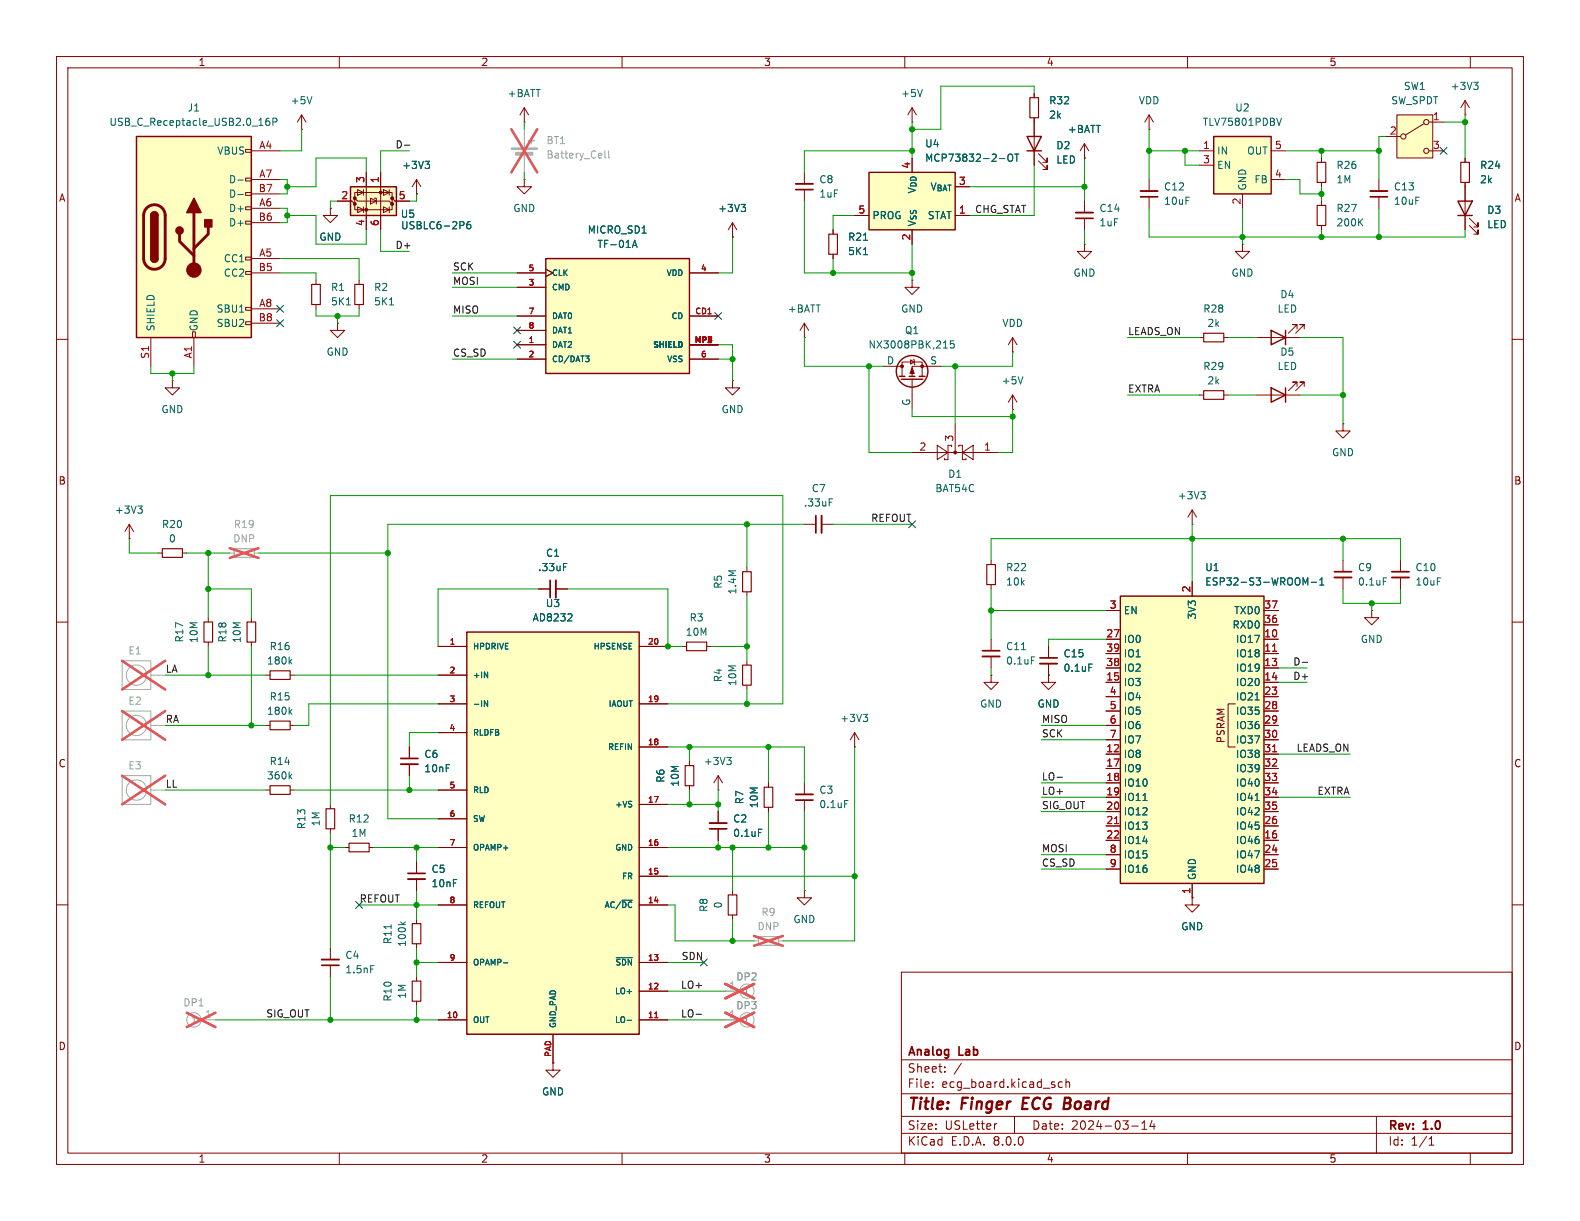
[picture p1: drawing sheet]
<svg xmlns="http://www.w3.org/2000/svg" width="279mm" height="216mm" viewBox="0 0 279 216" stroke-linecap="round" stroke-linejoin="round" font-family="sans-serif">
<defs><g id="words">
<g font-size="2.8" fill="#840000">
<text x="160.4" y="196.8">Title:</text>
<text x="170.1" y="196.8">Finger</text>
<text x="181.6" y="196.8">ECG</text>
<text x="189.8" y="196.8">Board</text>
</g>
<g font-size="2.1" fill="#840000">
<text x="160.4" y="189.9">Sheet:</text>
<text x="160.4" y="187.1">Analog</text>
<text x="169.6" y="187.1">Lab</text>
<text x="160.4" y="192.6">File:</text>
<text x="166.5" y="192.6">ecg_board.kicad_sch</text>
<text x="160.4" y="202.8">KiCad</text>
<text x="160.4" y="200">Size:</text>
<text x="167.1" y="200">USLetter</text>
<text x="168.1" y="202.8">E.D.A.</text>
<text x="175.7" y="202.8">8.0.0</text>
<text x="182.4" y="200">Date:</text>
<text x="189.4" y="200">2024-03-14</text>
<text x="245.4" y="200.2">Rev:</text>
<text x="245.4" y="202.8">Id:</text>
<text x="249.5" y="202.8">1/1</text>
<text x="251.8" y="200.2">1.0</text>
</g>
<g font-size="1.8" fill="#840000">
<text x="35" y="11.9">1</text>
<text x="85" y="11.9">2</text>
<text x="135" y="11.9">3</text>
<text x="185" y="11.9">4</text>
<text x="235" y="11.9">5</text>
<text x="10.3" y="35.9">A</text>
<text x="267.7" y="35.9">A</text>
<text x="10.3" y="85.9">B</text>
<text x="267.7" y="85.9">B</text>
<text x="216.8" y="131.5" transform="rotate(-90 216.8 131.5)">PSRAM</text>
<text x="10.3" y="135.9">C</text>
<text x="267.7" y="135.9">C</text>
<text x="10.3" y="185.9">D</text>
<text x="267.7" y="185.9">D</text>
<text x="35" y="205.8">1</text>
<text x="85" y="205.8">2</text>
<text x="135" y="205.8">3</text>
<text x="185" y="205.8">4</text>
<text x="235" y="205.8">5</text>
</g>
<g font-size="1.8" fill="#006464">
<text x="89.7" y="17.4">+BATT</text>
<text x="159.3" y="17.4">+5V</text>
<text x="248.2" y="16.1">SW1</text>
<text x="256.4" y="16.1">+3V3</text>
<text x="19.3" y="22.5">USB_C_Receptacle_USB2.0_16P</text>
<text x="33.1" y="19.9">J1</text>
<text x="51.3" y="18.6">+5V</text>
<text x="185.4" y="18.6">R32</text>
<text x="185.4" y="21.2">2k</text>
<text x="188.7" y="23.7">+BATT</text>
<text x="201.3" y="18.6">VDD</text>
<text x="212.6" y="22.5">TLV75801PDBV</text>
<text x="218.3" y="19.9">U2</text>
<text x="245.9" y="18.6">SW_SPDT</text>
<text x="38.3" y="27.5">VBUS</text>
<text x="163.5" y="26.3">U4</text>
<text x="163.5" y="28.8">MCP73832-2-OT</text>
<text x="186.7" y="26.6">D2</text>
<text x="186.7" y="29.1">LED</text>
<text x="215.1" y="27.5">IN</text>
<text x="220.5" y="27.5">OUT</text>
<text x="40.4" y="32.6">D-</text>
<text x="40.4" y="35.2">D-</text>
<text x="71" y="30.1">+3V3</text>
<text x="144.8" y="32.6">C8</text>
<text x="144.8" y="35.1">1uF</text>
<text x="164.4" y="33.9">V_{BAT}</text>
<text x="205.7" y="33.9">C12</text>
<text x="215.1" y="30.1">EN</text>
<text x="220.6" y="33.8" transform="rotate(-90 220.6 33.8)">GND</text>
<text x="221.7" y="32.6">FB</text>
<text x="236.2" y="32.6">1M</text>
<text x="236.2" y="30.1">R26</text>
<text x="246.4" y="33.9">C13</text>
<text x="261.6" y="30.1">R24</text>
<text x="261.6" y="32.6">2k</text>
<text x="40.4" y="37.7">D+</text>
<text x="40.4" y="40.2">D+</text>
<text x="70.8" y="38.7">U5</text>
<text x="70.8" y="40.7">USBLC6-2P6</text>
<text x="90.7" y="37.7">GND</text>
<text x="103.8" y="41.5">MICRO_SD1</text>
<text x="126.9" y="37.7">+3V3</text>
<text x="154.2" y="39">PROG</text>
<text x="162.2" y="40.1" transform="rotate(-90 162.2 40.1)">V_{SS}V_{DD}</text>
<text x="164" y="39">STAT</text>
<text x="194.3" y="40.2">1uF</text>
<text x="194.3" y="37.7">C14</text>
<text x="205.7" y="36.4">10uF</text>
<text x="236.2" y="40.2">200K</text>
<text x="236.2" y="37.7">R27</text>
<text x="246.4" y="36.4">10uF</text>
<text x="262.9" y="38">D3</text>
<text x="262.9" y="40.6">LED</text>
<text x="39.5" y="46.6">CC1</text>
<text x="56.4" y="42.8">GND</text>
<text x="105.6" y="44">TF-01A</text>
<text x="149.9" y="42.8">R21</text>
<text x="149.9" y="45.3">5K1</text>
<text x="39.5" y="49.1">CC2</text>
<text x="58.4" y="51.7">R1</text>
<text x="66" y="51.7">R2</text>
<text x="189.7" y="49.1">GND</text>
<text x="217.7" y="49.1">GND</text>
<text x="226.3" y="52.9">D4</text>
<text x="27.5" y="58.7" transform="rotate(-90 27.5 58.7)">SHIELD</text>
<text x="35.2" y="58.7" transform="rotate(-90 35.2 58.7)">GND</text>
<text x="38.2" y="55.5">SBU1</text>
<text x="38.2" y="58">SBU2</text>
<text x="58.4" y="54.2">5K1</text>
<text x="66" y="54.2">5K1</text>
<text x="139.2" y="55.5">+BATT</text>
<text x="159.3" y="55.5">GND</text>
<text x="159.9" y="59.3">Q1</text>
<text x="177.2" y="58">VDD</text>
<text x="212.7" y="55.5">R28</text>
<text x="213.4" y="58">2k</text>
<text x="225.8" y="55.5">LED</text>
<text x="57.7" y="63.1">GND</text>
<text x="153.5" y="61.8">NX3008PBK,215</text>
<text x="156.7" y="64.5">D</text>
<text x="164.4" y="64.5">S</text>
<text x="212.7" y="65.6">R29</text>
<text x="225.8" y="65.6">LED</text>
<text x="226.3" y="63.1">D5</text>
<text x="161" y="71.9" transform="rotate(-90 161 71.9)">G</text>
<text x="177" y="68.2">+5V</text>
<text x="213.4" y="68.2">2k</text>
<text x="28.4" y="73.3">GND</text>
<text x="127.5" y="73.3">GND</text>
<text x="235.5" y="80.9">GND</text>
<text x="142.1" y="89.8">.33uF</text>
<text x="143.4" y="87.2">C7</text>
<text x="165.3" y="87.2">BAT54C</text>
<text x="167.6" y="84.7">D1</text>
<text x="208.2" y="88.5">+3V3</text>
<text x="20.2" y="91">+3V3</text>
<text x="28.5" y="93.6">R20</text>
<text x="29.8" y="96.1">0</text>
<text x="95.1" y="101.2">.33uF</text>
<text x="96.5" y="98.7">C1</text>
<text x="177.8" y="101.2">R22</text>
<text x="213" y="101.2">U1</text>
<text x="240" y="101.2">C9</text>
<text x="250.2" y="101.2">C10</text>
<text x="96.4" y="107.5">U3</text>
<text x="127.9" y="104.2" transform="rotate(-90 127.9 104.2)">R5</text>
<text x="130.4" y="105.2" transform="rotate(-90 130.4 105.2)">1.4M</text>
<text x="177.8" y="103.7">10k</text>
<text x="213" y="103.7">ESP32-S3-WROOM-1</text>
<text x="240" y="103.7">0.1uF</text>
<text x="250.2" y="103.7">10uF</text>
<text x="32.6" y="113.7" transform="rotate(-90 32.6 113.7)">R17</text>
<text x="35.2" y="113.8" transform="rotate(-90 35.2 113.8)">10M</text>
<text x="40.2" y="113.7" transform="rotate(-90 40.2 113.7)">R18</text>
<text x="42.8" y="113.8" transform="rotate(-90 42.8 113.8)">10M</text>
<text x="94.1" y="110.1">AD8232</text>
<text x="121.2" y="112.6">10M</text>
<text x="121.8" y="110.1">R3</text>
<text x="198.6" y="113.9">IO0</text>
<text x="198.6" y="108.8">EN</text>
<text x="211.7" y="109.6" transform="rotate(-90 211.7 109.6)">3V3</text>
<text x="217.8" y="111.4">RXD0</text>
<text x="218.2" y="108.8">TXD0</text>
<text x="218.5" y="113.9">IO17</text>
<text x="240.5" y="113.9">GND</text>
<text x="47.1" y="117.7">180k</text>
<text x="47.6" y="115.2">R16</text>
<text x="177.8" y="115.2">C11</text>
<text x="177.8" y="117.7">0.1uF</text>
<text x="188" y="116.4">C15</text>
<text x="188" y="119">0.1uF</text>
<text x="198.6" y="119">IO2</text>
<text x="198.6" y="116.4">IO1</text>
<text x="218.5" y="116.4">IO18</text>
<text x="218.5" y="119">IO19</text>
<text x="47.6" y="124.1">R15</text>
<text x="127.9" y="120.7" transform="rotate(-90 127.9 120.7)">R4</text>
<text x="130.4" y="121.4" transform="rotate(-90 130.4 121.4)">10M</text>
<text x="173.2" y="125.3">GND</text>
<text x="183.4" y="125.3">GND</text>
<text x="198.6" y="121.5">IO3</text>
<text x="198.6" y="124.1">IO4</text>
<text x="218.5" y="121.5">IO20</text>
<text x="218.5" y="124.1">IO21</text>
<text x="47.1" y="126.6">180k</text>
<text x="148.5" y="127.9">+3V3</text>
<text x="198.6" y="126.6">IO5</text>
<text x="198.6" y="129.1">IO6</text>
<text x="198.6" y="131.7">IO7</text>
<text x="218.5" y="126.6">IO35</text>
<text x="218.5" y="129.1">IO36</text>
<text x="218.5" y="131.7">IO37</text>
<text x="47.6" y="135.5">R14</text>
<text x="74.9" y="134.2">C6</text>
<text x="74.9" y="136.8">10nF</text>
<text x="124.4" y="135.5">+3V3</text>
<text x="198.6" y="134.2">IO8</text>
<text x="198.6" y="136.8">IO9</text>
<text x="218.5" y="134.2">IO38</text>
<text x="218.5" y="136.8">IO39</text>
<text x="47.1" y="138">360k</text>
<text x="117.7" y="138.5" transform="rotate(-90 117.7 138.5)">R6</text>
<text x="120.2" y="139.2" transform="rotate(-90 120.2 139.2)">10M</text>
<text x="131.7" y="142.3" transform="rotate(-90 131.7 142.3)">R7</text>
<text x="134.2" y="143" transform="rotate(-90 134.2 143)">10M</text>
<text x="144.8" y="140.6">C3</text>
<text x="144.8" y="143.1">0.1uF</text>
<text x="198.6" y="139.3">IO10</text>
<text x="198.6" y="141.8">IO11</text>
<text x="218.5" y="139.3">IO40</text>
<text x="218.5" y="141.8">IO41</text>
<text x="54.2" y="146.7" transform="rotate(-90 54.2 146.7)">R13</text>
<text x="56.7" y="146.2" transform="rotate(-90 56.7 146.2)">1M</text>
<text x="61.6" y="145.6">R12</text>
<text x="62.1" y="148.2">1M</text>
<text x="129.5" y="145.6">C2</text>
<text x="129.5" y="148.2">0.1uF</text>
<text x="198.6" y="144.4">IO12</text>
<text x="198.6" y="146.9">IO13</text>
<text x="198.6" y="149.5">IO14</text>
<text x="218.5" y="149.5">IO46</text>
<text x="218.5" y="146.9">IO45</text>
<text x="218.5" y="144.4">IO42</text>
<text x="76.2" y="154.5">C5</text>
<text x="198.6" y="152">IO15</text>
<text x="198.6" y="154.5">IO16</text>
<text x="211.7" y="155.7" transform="rotate(-90 211.7 155.7)">GND</text>
<text x="218.5" y="152">IO47</text>
<text x="218.5" y="154.5">IO48</text>
<text x="76.2" y="157.1">10nF</text>
<text x="125.3" y="161.4" transform="rotate(-90 125.3 161.4)">R8</text>
<text x="127.9" y="160.7" transform="rotate(-90 127.9 160.7)">0</text>
<text x="69.4" y="167" transform="rotate(-90 69.4 167)">R11</text>
<text x="72" y="167.5" transform="rotate(-90 72 167.5)">100k</text>
<text x="140.2" y="163.4">GND</text>
<text x="208.8" y="164.7">GND</text>
<text x="61" y="169.8">C4</text>
<text x="61" y="172.3">1.5nF</text>
<text x="69.4" y="177.2" transform="rotate(-90 69.4 177.2)">R10</text>
<text x="72" y="176.7" transform="rotate(-90 72 176.7)">1M</text>
<text x="95.8" y="193.9">GND</text>
</g>
<g font-size="1.8" fill="#a90000">
<text x="245.7" y="23.9">2</text>
<text x="253.3" y="21.3">1</text>
<text x="45.7" y="26.4">A4</text>
<text x="161" y="29.9" transform="rotate(-90 161 29.9)">4</text>
<text x="212.7" y="26.4">1</text>
<text x="212.7" y="29">3</text>
<text x="225.4" y="26.4">5</text>
<text x="253.3" y="26.4">3</text>
<text x="45.6" y="34">B7</text>
<text x="45.7" y="31.5">A7</text>
<text x="60.3" y="35.3">2</text>
<text x="64.5" y="32.5" transform="rotate(-90 64.5 32.5)">3</text>
<text x="67.1" y="32.5" transform="rotate(-90 67.1 32.5)">1</text>
<text x="70.4" y="35.3">5</text>
<text x="169.5" y="32.8">3</text>
<text x="225.4" y="31.5">4</text>
<text x="45.6" y="39.1">B6</text>
<text x="45.7" y="36.6">A6</text>
<text x="64.5" y="40.1" transform="rotate(-90 64.5 40.1)">4</text>
<text x="67.1" y="40.1" transform="rotate(-90 67.1 40.1)">6</text>
<text x="151.7" y="37.8">5</text>
<text x="169.5" y="37.8">1</text>
<text x="219.5" y="36.3" transform="rotate(-90 219.5 36.3)">2</text>
<text x="45.7" y="45.5">A5</text>
<text x="161" y="42.6" transform="rotate(-90 161 42.6)">2</text>
<text x="45.6" y="48">B5</text>
<text x="45.6" y="56.9">B8</text>
<text x="45.7" y="54.4">A8</text>
<text x="26.4" y="63.5" transform="rotate(-90 26.4 63.5)">S1</text>
<text x="34" y="63.5" transform="rotate(-90 34 63.5)">A1</text>
<text x="162.5" y="79.8">2</text>
<text x="168.7" y="78.2" transform="rotate(-90 168.7 78.2)">3</text>
<text x="173.9" y="79.8">1</text>
<text x="196.1" y="107.7">3</text>
<text x="210.6" y="104.8" transform="rotate(-90 210.6 104.8)">2</text>
<text x="223.5" y="107.7">37</text>
<text x="195.5" y="112.8">27</text>
<text x="223.5" y="112.8">10</text>
<text x="223.5" y="110.2">36</text>
<text x="195.5" y="117.9">38</text>
<text x="195.5" y="115.3">39</text>
<text x="223.5" y="115.3">11</text>
<text x="223.5" y="117.9">13</text>
<text x="195.5" y="120.4">15</text>
<text x="196.1" y="122.9">4</text>
<text x="196.1" y="125.5">5</text>
<text x="223.5" y="120.4">14</text>
<text x="223.5" y="122.9">23</text>
<text x="223.5" y="125.5">28</text>
<text x="196.1" y="128">6</text>
<text x="196.1" y="130.6">7</text>
<text x="223.5" y="128">29</text>
<text x="223.5" y="130.6">30</text>
<text x="195.5" y="133.1">12</text>
<text x="195.5" y="135.6">17</text>
<text x="223.5" y="133.1">31</text>
<text x="223.5" y="135.6">32</text>
<text x="195.5" y="138.2">18</text>
<text x="195.5" y="140.7">19</text>
<text x="195.5" y="143.3">20</text>
<text x="223.5" y="138.2">33</text>
<text x="223.5" y="140.7">34</text>
<text x="223.5" y="143.3">35</text>
<text x="195.5" y="145.8">21</text>
<text x="195.5" y="148.3">22</text>
<text x="223.5" y="148.3">16</text>
<text x="223.5" y="145.8">26</text>
<text x="196.1" y="150.9">8</text>
<text x="196.1" y="153.4">9</text>
<text x="223.5" y="150.9">24</text>
<text x="223.5" y="153.4">25</text>
<text x="210.6" y="158.2" transform="rotate(-90 210.6 158.2)">1</text>
</g>
<g font-size="1.8" fill="#0f0f0f">
<text x="69.8" y="26.3">D-</text>
<text x="172.3" y="37.8">CHG_STAT</text>
<text x="69.8" y="44.1">D+</text>
<text x="80" y="47.9">SCK</text>
<text x="80" y="50.5">MOSI</text>
<text x="80" y="55.5">MISO</text>
<text x="199.4" y="59.3">LEADS_ON</text>
<text x="80" y="63.2">CS_SD</text>
<text x="199.4" y="69.5">EXTRA</text>
<text x="154" y="92.4">REFOUT</text>
<text x="29.2" y="119">LA</text>
<text x="228.6" y="117.8">D-</text>
<text x="228.6" y="120.3">D+</text>
<text x="29.2" y="127.9">RA</text>
<text x="184.1" y="127.9">MISO</text>
<text x="184.1" y="130.5">SCK</text>
<text x="229.2" y="133">LEADS_ON</text>
<text x="29.2" y="139.4">LL</text>
<text x="184.1" y="140.6">LO+</text>
<text x="184.1" y="143.2">SIG_OUT</text>
<text x="184.1" y="138.1">LO-</text>
<text x="232.9" y="140.6">EXTRA</text>
<text x="184.1" y="150.8">MOSI</text>
<text x="184.1" y="153.3">CS_SD</text>
<text x="63.5" y="159.7">REFOUT</text>
<text x="120.4" y="169.8">SDN</text>
<text x="47" y="180">SIG_OUT</text>
<text x="120.3" y="180">LO-</text>
<text x="120.3" y="174.9">LO+</text>
</g>
<g font-size="1.8" fill="#989898">
<text x="96.5" y="25.7">BT1</text>
<text x="96.5" y="28.2">Battery_Cell</text>
<text x="41.2" y="93.6">R19</text>
<text x="41.1" y="96.1">DNP</text>
<text x="22.6" y="115.9">E1</text>
<text x="22.6" y="124.8">E2</text>
<text x="22.6" y="136.2">E3</text>
<text x="133.9" y="164.7">DNP</text>
<text x="134.5" y="162.2">R9</text>
<text x="130.1" y="173.6">DP2</text>
<text x="32.3" y="178.2">DP1</text>
<text x="130.1" y="178.7">DP3</text>
<text x="131.3" y="176.1">1</text>
<text x="33.6" y="181.2">1</text>
<text x="131.3" y="181.2">1</text>
</g>
<g font-size="1.8" fill="#aaa">
<text x="128.8" y="175">1</text>
<text x="36.1" y="180.1">1</text>
<text x="128.8" y="180.1">1</text>
</g>
<g font-size="1.4" fill="#a90000">
<text x="93.4" y="50.5">3</text>
<text x="93.4" y="48">5</text>
<text x="123.8" y="48">4</text>
<text x="93.4" y="55.6">7</text>
<text x="93.4" y="58.2">8</text>
<text x="122.8" y="55.6">CD1</text>
<text x="93.4" y="60.7">1</text>
<text x="93.4" y="63.2">2</text>
<text x="122.8" y="60.7">MP1</text>
<text x="123.8" y="63.2">6</text>
<text x="124.9" y="60.7">2</text>
<text x="79.4" y="114">1</text>
<text x="79.4" y="119.1">2</text>
<text x="114.5" y="114">20</text>
<text x="79.4" y="124.2">3</text>
<text x="114.5" y="124.2">19</text>
<text x="79.4" y="129.3">4</text>
<text x="114.5" y="131.8">18</text>
<text x="79.4" y="139.4">5</text>
<text x="114.5" y="142">17</text>
<text x="79.4" y="144.5">6</text>
<text x="79.4" y="149.6">7</text>
<text x="114.5" y="149.6">16</text>
<text x="114.5" y="154.7">15</text>
<text x="79.4" y="159.8">8</text>
<text x="114.5" y="159.8">14</text>
<text x="79.4" y="169.9">9</text>
<text x="114.5" y="169.9">13</text>
<text x="114.5" y="175">12</text>
<text x="78.9" y="180.1">10</text>
<text x="114.5" y="180.1">11</text>
<text x="97.5" y="187" transform="rotate(-90 97.5 187)">PAD</text>
</g>
<g font-size="1.4" fill="#006464">
<text x="97.5" y="51.5">CMD</text>
<text x="97.5" y="49">CLK</text>
<text x="117.7" y="49">VDD</text>
<text x="97.5" y="56.6">DAT0</text>
<text x="97.5" y="59.2">DAT1</text>
<text x="118.6" y="56.6">CD</text>
<text x="97.5" y="61.7">DAT2</text>
<text x="97.5" y="64.2">CD/DAT3</text>
<text x="115.4" y="61.7">SHIELD</text>
<text x="117.8" y="64.2">VSS</text>
<text x="83.6" y="115">HPDRIVE</text>
<text x="104.8" y="115">HPSENSE</text>
<text x="83.6" y="120.1">+IN</text>
<text x="83.6" y="125.2">-IN</text>
<text x="107.5" y="125.2">IAOUT</text>
<text x="83.6" y="130.3">RLDFB</text>
<text x="107.4" y="132.8">REFIN</text>
<text x="83.6" y="140.4">RLD</text>
<text x="108.7" y="143">+VS</text>
<text x="83.6" y="145.5">SW</text>
<text x="83.6" y="150.6">OPAMP+</text>
<text x="108.7" y="150.6">GND</text>
<text x="109.9" y="155.7">FR</text>
<text x="83.6" y="160.8">REFOUT</text>
<text x="106.8" y="160.8">AC/~{DC}</text>
<text x="83.6" y="170.9">OPAMP-</text>
<text x="108.7" y="170.9">~{SDN}</text>
<text x="108.6" y="176">LO+</text>
<text x="83.6" y="181.1">OUT</text>
<text x="98.5" y="181.9" transform="rotate(-90 98.5 181.9)">GND_PAD</text>
<text x="108.6" y="181.1">LO-</text>
</g>
</g></defs>
<g fill="none" stroke="#840000" stroke-width=".18">
<path d="M10 10h259.4v195.9h-259.4zM12 12h255.4v191.9h-255.4zM60 10v2M110 10v2M160 10v2M210 10v2M259.1 17.8l-.8 1.3M259.1 17.8v2.5M259.1 17.8l.7 1.3M260 10v2M259.1 20.3h.1M10 60h2"/>
<path d="M267.4 60h2M237.5 74.9v1.3h1.3l-1.3 1.3-1.3-1.3h1.3M237.5 74.9h.1M210.8 92.7h.1M210.8 90.2l-.7 1.2M210.8 90.2v2.5M210.8 90.2l.8 1.2M237.5 99.1v2M247.6 99.1v2M10 110h2M237.5 102.1v2M242.6 108v1.2h1.2l-1.2 1.3-1.3-1.3h1.3"/>
<path d="M242.6 108h.1M247.6 102.1v2M267.4 110h2M10 160h2M210.8 158.8v1.2h1.3l-1.3 1.3-1.3-1.3h1.3M210.8 158.8h.1M267.4 160h2M159.4 171.9h108v32h-108zM159.4 197.4h108M159.4 193.4h108M159.4 187.4h108M164.9 192.1v.2"/>
<path d="M164.9 191.4v.1M167.1 189.4v.2M167.1 188.7v.1M170 188l-1.3 1.9M176.3 198.7l-.3 .1M179.4 197.4v3M187.9 191.4l-.5-.1-.3 .3v.4l.2 .2h.6M188.5 191.4l.2-.1 .4 .1v.9M188.5 190.8v1.5M200.1 199.1h1.2M201.9 199.7h.9M201.9 198.6l.5-.4v1.5"/>
<path d="M203.7 198.1l-.3 1.1h.9M204.1 198.7v1M243.4 197.4v6.5M60 203.9v2M110 203.9v2M159.4 200.4h108M160 203.9v2M210 203.9v2M252.7 202.5h.9M252.7 201.4l.4-.4v1.5M260 203.9v2"/>
</g>
<path d="M181 194.1l-.3 2h1M188.2 195.1h.7M188.3 194.1h.7M188.9 195.1l.3 .1M189 196l-.9 .1M189.1 195l-.2 .1" fill="none" stroke="#840000" stroke-width=".4"/>
<path d="M260.6 14.5h.8l-.4 .5M261.1 15l.3 .3v.3l-.3 .2M212.3 86.9h.8l-.4 .5M212.9 87.4l.2 .3v.3l-.2 .2M244.6 102.2h.6" fill="none" stroke="#006464" stroke-width=".18"/>
<path d="M236 102.1h3M246.1 102.1h3.1" fill="none" stroke="#840000" stroke-width=".33"/>
<path d="M236 101.1h3M246.1 101.1h3.1" fill="none" stroke="#840000" stroke-width=".3"/>
<path d="M214.6 24.1h10.2v10.2h-10.2z" fill="#ffffc2"/>
<path d="M181.6 24.1h2.5l-1.2 2.6zM181.6 26.7h2.5M214.6 24.1h10.2v10.2h-10.2zM224.8 58.4l2.5 1.3-2.5 1.3zM227.3 58.4v2.6M224.8 68.6l2.5 1.3-2.5 1.2zM227.3 68.6v2.5" fill="none" stroke="#840000" stroke-width=".25"/>
<g fill="none" stroke="#840000" stroke-width=".18">
<path d="M182.9 16.5v.8M142.2 30.5v2M142.2 33.5v2.1M182.9 20.8v8.4M183.6 28.4l1.6 1.6v-.8v.8h-.8M183.6 27.2l1.6 1.5v-.8v.8h-.8M191.8 27.9h.1M191.8 25.4l-.8 1.3M191.8 25.4v2.5M191.8 35.6v2M191.8 38.6v2M191.8 25.4l.7 1.3"/>
<path d="M203.2 22.9h.1M203.2 20.3l-.8 1.3M203.2 20.3v2.6M203.2 31.8v2M203.2 34.8v2M203.2 20.3l.8 1.3M212.1 26.7h2.5M212.1 29.2h2.5M219.7 34.3v2.5M224.8 26.7h2.5M224.8 31.8h2.5M142.2 59.7h.1"/>
<path d="M142.2 57.2v2.5M142.2 57.2l-.7 1.2M142.2 57.2l.8 1.2M161.3 49.5v1.3h1.3l-1.3 1.3-1.3-1.3h1.3M161.3 49.5h.1M179.1 59.7l-.8 1.3M179.1 59.7v2.5M179.1 59.7l.7 1.3M191.8 43.2v1.3h1.2l-1.2 1.2-1.3-1.2h1.3M191.8 43.2h.1M212.1 59.7h.8M216.4 59.7h.8"/>
<path d="M219.7 43.2v1.3h1.3l-1.3 1.2-1.3-1.2h1.3M219.7 43.2h.1M222.2 59.7h7.7M229.4 58.2v-.8h-.8h.8l-1.6 1.5M230.6 58.2v-.8h-.7h.7l-1.5 1.5M179.1 62.2h.1M212.1 69.9h.8M216.4 69.9h.8M222.2 69.9h7.7M229.4 68.3v-.7h-.8h.8l-1.6 1.5M230.6 68.3v-.7h-.7h.7l-1.5 1.5M22.9 95.3h.1"/>
<path d="M22.9 92.7l-.8 1.3M22.9 92.7v2.6M22.9 92.7l.7 1.3M27.9 97.8h.8M32.3 97.8h.7M36.8 109.2v.8M36.8 113.5v.8M44.4 109.2v.8M44.4 113.5v.8M47 119.4h.8M51.3 119.4h.8M120.6 114.3h.8"/>
<path d="M125 114.3h.7M132.1 116.8v.8M47 139.7h.8M47 128.3h.8M51.3 139.7h.8M51.3 128.3h.8M127 139.7h.1M127 137.2v2.5M127 137.2l-.8 1.2M127 137.2l.8 1.2M132.1 121.2v.7M135.9 138.4v.8"/>
<path d="M142.2 138.4v2.1M151.1 132.1h.1M151.1 129.5l-.7 1.3M151.1 129.5v2.6M151.1 129.5l.8 1.3M73.7 152.4v2M73.7 155.4v2.1M127 143.5v2M127 146.6v2M129.5 157.5v.7M135.9 142.7v.8M142.2 157.5v1.3h1.3l-1.3 1.2-1.2-1.2h1.2"/>
<path d="M142.2 157.5h.1M142.2 141.5v2M58.4 167.6v2.1M58.4 170.7v2M73.7 172.7v.8M73.7 177v.8M129.5 161.8v.8"/>
</g>
<g fill="none" stroke="#006464" stroke-width=".18">
<path d="M225.8 20.9l.4 1.3 .4-1.3M24.4 89.5h.8l-.5 .5M24.9 90l.3 .2v.3l-.3 .2M51.3 116.9l.3 .5M51.6 116.6l-.5 .5M51.3 137.3l.3 .4M51.3 125.8l.3 .5M51.6 136.9l-.5 .5M51.6 125.5l-.5 .4M128.5 133.9h.8l-.4 .5M129.1 134.4l.2 .3v.3l-.2 .2M152.6 126.3h.8l-.4 .5"/>
<path d="M153.2 126.8l.2 .2v.3l-.2 .3M134.1 146.6h.6M149.4 141.5h.6M65.5 170.8h.7"/>
</g>
<path d="M41.4 97h3.6v1.6h-3.6z" fill="none" stroke="#a1a1a1" stroke-width=".2"/>
<g fill="none" stroke="#a1a1a1" stroke-width=".18">
<path d="M40.6 97.8h.8M45 97.8h.7M21.6 116.8h5.1v5.1h-5.1zM26.7 119.4h2.5M21.6 125.7h5.1v5.1h-5.1zM21.6 137.2h5.1v5h-5.1zM26.7 128.3h2.5M26.7 139.7h2.5M35.6 180.3h2.5"/>
<circle cx="24.1" cy="119.4" r="1.8"/>
<circle cx="24.1" cy="139.7" r="1.8"/>
<circle cx="24.1" cy="128.3" r="1.8"/>
<circle cx="34.3" cy="180.3" r="1.27"/>
</g>
<path d="M40.6 96.9l5.1 1.8M45.7 96.9l-5.1 1.8M21.6 116.8l7.6 5.1M29.2 116.8l-7.6 5.1M21.6 125.7l7.6 5.1M21.6 137.2l7.6 5M29.2 125.7l-7.6 5.1M29.2 137.2l-7.6 5M33 179.1l5.1 2.5M38.1 179.1l-5.1 2.5" fill="none" stroke="#e75356" stroke-width=".46"/>
<g fill="none" stroke="#840000" stroke-width=".2">
<path d="M182.1 17.3h1.5v3.5h-1.5zM212.9 58.9h3.5v1.6h-3.5zM212.9 69.1h3.5v1.5h-3.5zM28.7 97h3.6v1.6h-3.6zM36.1 110h1.5v3.5h-1.5zM43.7 110h1.5v3.5h-1.5zM47.8 118.6h3.5v1.5h-3.5zM121.4 113.5h3.6v1.6h-3.6zM131.3 117.6h1.5v3.6h-1.5zM47.8 138.9h3.5v1.6h-3.5zM47.8 127.5h3.5v1.5h-3.5zM135.1 139.2h1.6v3.5h-1.6z"/>
<path d="M128.8 158.2h1.5v3.6h-1.5zM72.9 173.5h1.5v3.5h-1.5z"/>
</g>
<path d="M140.7 32.5h3.1M190.2 37.6h3.1M201.7 33.8h3M72.1 155.4h3.1M125.5 145.5h3M140.7 140.5h3.1M56.9 169.7h3" fill="none" stroke="#840000" stroke-width=".33"/>
<path d="M140.7 33.5h3.1M190.2 38.6h3.1M201.7 34.8h3M72.1 154.4h3.1M125.5 146.6h3M140.7 141.5h3.1M56.9 170.7h3" fill="none" stroke="#840000" stroke-width=".3"/>
<path d="M153.7 30.5h15.2v10.1h-15.2z" fill="#ffffc2"/>
<g fill="none" stroke="#840000" stroke-width=".25">
<path d="M153.7 30.5h15.2v10.1h-15.2zM257.8 35.6h2.5l-1.2 2.5zM257.8 38.1h2.5M159 66.5h1M159.4 67.1h3.8M160.8 66.5h1M162.6 66.5h1"/>
<circle cx="161.3" cy="65.7" r="2.79"/>
</g>
<g fill="none" stroke="#840000" stroke-width=".18">
<path d="M161.3 19.1v2.5M161.3 19.1l-.8 1.2M161.3 19.1l.8 1.2M129.5 39.4l-.7 1.2M129.5 39.4v2.5M129.5 39.4l.8 1.2M151.1 38.1h2.6M161.3 21.6h.1M168.9 38.1h2.5M233.7 27.9v.8M233.7 32.3v.7M233.7 35.6v.7"/>
<path d="M233.7 39.9v.7M243.8 31.8v2M243.8 34.8v2M259.1 27.9v.8M259.1 32.3v8.3M259.8 39.9l1.6 1.5v-.8v.8h-.8M259.8 38.6l1.6 1.5v-.7v.7h-.8M63.5 49.5v.8M63.5 53.8v.8M129.5 41.9h.1M147.3 40.6v.8M147.3 45v.7"/>
<path d="M161.3 40.6v2.6M129.5 67.3v1.3h-1.2l1.2 1.3 1.3-1.3h-1.3M129.5 67.3h.1M156.2 64.8h3.3M159.5 66.5v-2.5h3.6v2.5M161 63.6l.7 .4-.7 .4zM161.3 67.1v5.3M161.5 63.5l.2 .1v.8l.1 .1M165.7 78.7l1.9 1.3-1.9 1.3zM166.4 64.8h-5.1v1.7M168.3 79v-.3h-.7v2.6h-.6v-.3M168.9 74.9v5.1"/>
<path d="M169.5 79v-.3h.7v2.6h.6v-.3M179.1 72.4h.1M179.1 69.9l-.8 1.2M179.1 69.9v2.5M179.1 69.9l.7 1.2M142.2 92.7h2.1M145.3 92.7h2M161.3 80h15.2M170.2 80l1.9-1.3v2.6zM175.3 99.1v.7M132.1 100.3v.8M132.1 104.6v.8"/>
<path d="M175.3 119.4v1.3h1.2l-1.2 1.2-1.3-1.2h1.3M175.3 119.4h.1M175.3 103.4v.7M175.3 113v2.1M175.3 116.1v2M185.4 119.4v1.3h1.3l-1.3 1.2-1.3-1.2h1.3M185.4 119.4h.1M185.4 114.3v2M185.4 117.3v2.1M73.7 162.6v.7M73.7 166.9v.7M97.8 188v1.2h1.3l-1.3 1.3-1.3-1.3h1.3"/>
<path d="M97.8 188h.1"/>
</g>
<g fill="none" stroke="#006464" stroke-width=".18">
<path d="M163.1 15.8l-.4 1.3M131.1 36.1h.7l-.4 .5M131.6 36.6l.2 .3v.3l-.2 .2M176.7 28h1M178.3 27.4l.2-.2a.43 .43 0 0 1 .6 .5v.4a.42 .42 0 0 1-.4 .4 .42 .42 0 0 1-.5-.4zM179.4 27.2h.8M179.8 27.2v1.3M240.4 39.2l.6 .7M241 38.7l-.7 .7M68.9 53.9h.7M152.7 42.5h.7M152.7 45h.7"/>
<path d="M166.8 61.5h.7M168.7 60.3h-.6l-.1 .6 .2-.1h.4l.2 .2-.1 .4-.2 .1-.5-.1M180.9 66.6l-.4 1.3M146.6 88.2h.6M180.6 114.9h.8M182.4 116.2h.6M192.5 117.4h.7M69.2 163.5v.7M70.9 163l.4 .5M71.7 163l-.5 .4"/>
</g>
<path d="M232.9 28.7h1.5v3.6h-1.5zM232.9 36.3h1.5v3.6h-1.5zM258.3 28.7h1.5v3.6h-1.5zM62.7 50.3h1.6v3.5h-1.6zM146.6 41.4h1.5v3.6h-1.5zM174.5 99.8h1.5v3.6h-1.5zM131.3 101.1h1.5v3.5h-1.5zM72.9 163.3h1.5v3.6h-1.5z" fill="none" stroke="#840000" stroke-width=".2"/>
<g fill="#840000" stroke="#840000" stroke-width=".18">
<path d="M161.3 65l.4 1h-.8z"/>
<circle cx="163.1" cy="64.8" r=".25"/>
<circle cx="159.5" cy="64.8" r=".25"/>
<circle cx="168.9" cy="80" r=".25"/>
</g>
<path d="M242.3 33.8h3.1M145.3 91.2v3M173.7 116.1h3.1M183.9 117.3h3" fill="none" stroke="#840000" stroke-width=".33"/>
<path d="M242.3 34.8h3.1M144.3 91.2v3M173.7 115.1h3.1M183.9 116.3h3" fill="none" stroke="#840000" stroke-width=".3"/>
<path d="M62 33h8.1v5.1h-8.1z" fill="#ffffc2"/>
<g fill="#840000" stroke="#840000" stroke-width=".18">
<circle cx="67.3" cy="34" r=".25"/>
<circle cx="62.7" cy="35.1" r=".25"/>
<circle cx="69.3" cy="35.1" r=".25"/>
<circle cx="62.7" cy="36.1" r=".25"/>
<circle cx="69.3" cy="36.1" r=".25"/>
<circle cx="64.8" cy="37.1" r=".25"/>
</g>
<g fill="none" stroke="#840000" stroke-width=".18">
<path d="M59.7 35.6h2.5l.5 .5v-1l.5 .5h5.6l.5 .5v-1l.5 .5h2.6M62.7 35.1v-1.1h6.6v1.1M62.7 36.1v1h6.6v-1M63.2 33.5l1.1 .5-1.1 .5zM63.2 36.6l1.1 .5-1.1 .5zM64.3 33.5v1M64.3 36.6v1M64.8 30.5v10.1M65.5 35.1l1 .5-1 .5zM66.2 35.1h.3v1M67.3 30.5v10.1M67.8 33.5l1 .5-1 .5z"/>
<path d="M67.8 36.6l1 .5-1 .5zM68.8 33.5v1M68.8 36.6v1"/>
</g>
<path d="M62 33h8.1v5.1h-8.1z" fill="none" stroke="#840000" stroke-width=".25"/>
<path d="M81.9 39.2l.2 .2-.2 .4M83.1 39.2h-.3a.85 .85 0 0 0 0 1.3l.4-.2 .1-.4-.3-.2h-.3l-.2 .2" fill="none" stroke="#006464" stroke-width=".18"/>
<path d="M247 20.3h6.4v7.6h-6.4z" fill="#ffffc2"/>
<g fill="none" stroke="#840000" stroke-width=".18">
<path d="M245.1 24.1h2.5M247 20.3h6.4v7.6h-6.4zM251.8 21.8l-3.3 2.1M252.7 21.6h2.6M252.7 26.7h2.6"/>
<circle cx="248.2" cy="24.1" r=".46"/>
<circle cx="252.2" cy="21.6" r=".46"/>
<circle cx="252.2" cy="26.7" r=".46"/>
</g>
<path d="M198.1 105.4h25.4v50.8h-25.4z" fill="#ffffc2"/>
<path d="M198.1 105.4h25.4v50.8h-25.4z" fill="none" stroke="#840000" stroke-width=".25"/>
<g fill="none" stroke="#840000" stroke-width=".18">
<path d="M95.2 104.1h2.1M98.3 104.1h2M195.6 113h2.5M195.6 115.6h2.5M195.6 118.1h2.5M195.6 108h2.5M210.8 102.9v2.5M223.5 113h2.6M223.5 115.6h2.6M223.5 118.1h2.6M223.5 108h2.6M223.5 110.5h2.6"/>
<path d="M72.4 132.1v2M72.4 135.1v2.1M195.6 133.4h2.5M195.6 120.7h2.5M195.6 135.9h2.5M195.6 138.4h2.5M195.6 123.2h2.5M195.6 125.7h2.5M195.6 128.3h2.5M195.6 130.8h2.5M218.4 124.5h-1.2v7.6h1.2M223.5 133.4h2.6"/>
<path d="M223.5 120.7h2.6M223.5 135.9h2.6M223.5 138.4h2.6M223.5 123.2h2.6M223.5 125.7h2.6M223.5 128.3h2.6M223.5 130.8h2.6M195.6 148.6h2.5M195.6 141h2.5M195.6 143.5h2.5M195.6 146.1h2.5M195.6 151.1h2.5"/>
<path d="M195.6 153.7h2.5M210.8 156.2v2.6M223.5 148.6h2.6M223.5 141h2.6M223.5 143.5h2.6M223.5 146.1h2.6M223.5 151.1h2.6M223.5 153.7h2.6"/>
</g>
<path d="M225 115.2h.8M225 132.9h.8M197.1 145.6h.7" fill="none" stroke="#a90000" stroke-width=".18"/>
<path d="M99.6 99.6h.6M230.8 103.1l.5-.9v1.2M231.9 103h.9M233.4 103.4h.7M233.4 102.5l.3-.3v1.2M221.9 123.8h.8M202.1 141.5h.7M221.9 141.5h.8" fill="none" stroke="#006464" stroke-width=".18"/>
<path d="M98.3 102.6v3.1M70.9 135.1h3" fill="none" stroke="#840000" stroke-width=".33"/>
<path d="M97.3 102.6v3.1M70.9 134.1h3" fill="none" stroke="#840000" stroke-width=".3"/>
<path d="M96.5 45.7h25.4v20.3h-25.4z" fill="#ffffc2"/>
<path d="M96.5 45.7h25.4v20.3h-25.4z" fill="none" stroke="#840000" stroke-width=".25"/>
<g fill="none" stroke="#840000" stroke-width=".18">
<path d="M58.4 36.8v1.3h1.3l-1.3 1.3-1.3-1.3h1.3M58.4 36.8h.1M91.4 50.8h5.1M91.4 48.3h5.1M91.4 55.9h5.1M91.4 58.4h5.1M96.5 47.6l1.3 .7-1.3 .6M121.9 48.3h5.1M121.9 55.9h5.1M30.5 67.3v1.3h1.2l-1.2 1.3-1.3-1.3h1.3M30.5 67.3h.1M91.4 61h5.1"/>
<path d="M91.4 63.5h5.1M121.9 61h5.1M121.9 63.5h5.1M58.4 142.2v.8M58.4 146.6v.7M61 149.9h.7M65.3 149.9h.7"/>
</g>
<path d="M111.8 43.8l.4-1.3 .5 1.3M111.9 43.4h.6M103.5 62.9h.7l-.4 .4M104 63.3l.2 .2v.3l-.2 .2" fill="none" stroke="#006464" stroke-width=".18"/>
<path d="M57.7 143h1.5v3.6h-1.5zM61.7 149.1h3.6v1.5h-3.6z" fill="none" stroke="#840000" stroke-width=".2"/>
<path d="M24.1 24.1h20.3v35.6h-20.3z" fill="#ffffc2"/>
<g fill="none" stroke="#840000" stroke-width=".18">
<path d="M43.4 39.1h1v.5h-1zM43.4 36.6h1v.5h-1zM43.4 34h1v.5h-1zM43.4 31.5h1v.5h-1zM43.4 26.4h1v.5h-1zM44.4 26.7h5.1M44.4 36.8h5.1M44.4 31.8h5.1M44.4 39.4h5.1M44.4 34.3h5.1M26.7 59.7v5.1M34 58.7h.5v1h-.5z"/>
<path d="M34.3 59.7v5.1M43.4 56.9h1v.5h-1zM43.4 54.4h1v.5h-1zM43.4 48h1v.5h-1zM43.4 45.5h1v.5h-1zM44.4 45.7h5.1M44.4 54.6h5.1M44.4 48.3h5.1M44.4 57.2h5.1M55.9 49.5v.8M55.9 53.8v.8M59.7 57.2v1.2h1.3l-1.3 1.3-1.3-1.3h1.3"/>
<path d="M59.7 57.2h.1"/>
</g>
<path d="M24.1 24.1h20.3v35.6h-20.3zM26.7 38.1a.64 .64 0 0 1 .6-.6 .64 .64 0 0 1 .6 .6M26.7 45.7a.64 .64 0 0 0 .6 .7 .64 .64 0 0 0 .6-.7" fill="none" stroke="#840000" stroke-width=".25"/>
<path d="M26 36.8a1.91 1.91 0 0 1 2-.5 1.91 1.91 0 0 1 1.2 1.8v7.6a1.91 1.91 0 0 1-1.9 1.9 1.91 1.91 0 0 1-1.9-1.9v-7.7l.2-.7zM34.3 37.6v10.2M31.7 41.4v1.3l2.6 2.5M36.8 40.1v1.3l-2.5 2.5" fill="none" stroke="#840000" stroke-width=".51"/>
<g fill="#840000" stroke="#840000" stroke-width=".25">
<path d="M26.7 45.7h1.2a.64 .64 0 0 1-.6 .7 .64 .64 0 0 1-.6-.7z"/>
<path d="M26.7 38.1h1.2v7.6h-1.2z"/>
<path d="M26.9 37.7a.64 .64 0 0 1 .6-.2 .64 .64 0 0 1 .4 .6h-1.2z"/>
<path d="M34.3 35.1l1.3 2.5h-2.6z"/>
<path d="M36.2 38.9h1.3v1.2h-1.3z"/>
<circle cx="31.7" cy="40.8" r=".63"/>
</g>
<circle cx="34.3" cy="47.8" r="1.27" fill="#840000" stroke="#840000" stroke-width=".18"/>
<path d="M42.1 31.8h.9M42.1 34.4h.9M47.6 20.9l-.4 .1a.86 .86 0 0 0 0 1.2l.5-.2v-.4l-.2-.2h-.4l-.1 .2M48.3 21.6l.6-.1 .1-.2-.1-.3-.6-.1v1.3M61.3 53.9h.7" fill="none" stroke="#006464" stroke-width=".18"/>
<path d="M55.1 50.3h1.5v3.5h-1.5z" fill="none" stroke="#840000" stroke-width=".2"/>
<g fill="none" stroke="#a1a1a1" stroke-width=".18">
<path d="M128.3 175.3h2.5M133.3 166.4h.8M137.7 166.4h.7M128.3 180.3h2.5"/>
<circle cx="132.1" cy="175.3" r="1.27"/>
<circle cx="132.1" cy="180.3" r="1.27"/>
</g>
<path d="M128.3 179.1l5 2.5M128.3 174l5 2.5M133.3 179.1l-5 2.5M133.3 174l-5 2.5M133.3 165.5l5.1 1.7M138.4 165.5l-5.1 1.7" fill="none" stroke="#e75356" stroke-width=".46"/>
<path d="M134.1 165.6h3.6v1.5h-3.6z" fill="none" stroke="#a1a1a1" stroke-width=".2"/>
<path d="M82.5 111.8h30.5v71.1h-30.5z" fill="#ffffc2"/>
<path d="M82.5 111.8h30.5v71.1h-30.5z" fill="none" stroke="#840000" stroke-width=".25"/>
<g fill="none" stroke="#840000" stroke-width=".18">
<path d="M92.7 19.1l-.8 1.2M92.7 19.1v2.5M92.7 19.1l.8 1.2M182.9 16.5v.8M53.3 22.9h.1M53.3 20.3l-.7 1.3M53.3 20.3v2.6M53.3 20.3l.8 1.3M58.4 36.8h.1M59.7 35.6h2.5M64.8 30.5v2.5M64.8 38.1v2.5"/>
<path d="M67.3 30.5v2.5M67.3 38.1v2.5M69.8 35.6h2.6M73.7 34.3h.1M73.7 31.8l-.8 1.2M73.7 31.8v2.5M73.7 31.8l.7 1.2M92.7 31.8v1.2h1.3l-1.3 1.3-1.3-1.3h1.3M92.7 31.8h.1M92.7 21.6h.1M151.1 38.1h2.6M168.9 38.1h2.5"/>
<path d="M182.9 20.8v3.3M182.9 26.7v2.5M191.8 27.9h.1M259.1 27.9v.8M259.1 32.3v3.3M259.1 38.1v2.5M91.4 50.8h5.1M91.4 48.3h5.1M91.4 55.9h5.1M91.4 58.4h5.1M96.5 47.6l1.3 .7-1.3 .6M121.9 48.3h5.1"/>
<path d="M121.9 55.9h5.1M129.5 41.9h.1M147.3 40.6v.8M147.3 45v.7M161.3 40.6v2.6M91.4 61h5.1M91.4 63.5h5.1M121.9 61h5.1M121.9 63.5h5.1M77.5 114.3h5M77.5 119.4h5M95.2 104.1h2.1"/>
<path d="M98.3 104.1h2M113 114.3h5.1M185.4 119.4h.1M185.4 114.3v2M185.4 117.3v2.1M195.6 113h2.5M195.6 115.6h2.5M195.6 118.1h2.5M195.6 108h2.5M210.8 102.9v2.5M223.5 113h2.6M223.5 115.6h2.6"/>
<path d="M223.5 118.1h2.6M223.5 108h2.6M223.5 110.5h2.6M72.4 132.1v2M72.4 135.1v2.1M77.5 124.5h5M77.5 129.5h5M77.5 139.7h5M113 132.1h5.1M113 124.5h5.1M121.9 134.6v.8M121.9 138.9v.8"/>
<path d="M135.9 138.4v.8M195.6 133.4h2.5M195.6 120.7h2.5M195.6 135.9h2.5M195.6 138.4h2.5M195.6 123.2h2.5M195.6 125.7h2.5M195.6 128.3h2.5M195.6 130.8h2.5M223.5 133.4h2.6M223.5 120.7h2.6M223.5 135.9h2.6"/>
<path d="M223.5 138.4h2.6M223.5 123.2h2.6M223.5 125.7h2.6M223.5 128.3h2.6M223.5 130.8h2.6M73.7 152.4v2M73.7 155.4v2.1M77.5 149.9h5M77.5 144.8h5M113 154.9h5.1M113 149.9h5.1M113 142.2h5.1"/>
<path d="M127 143.5v2M127 146.6v2M135.9 142.7v.8M195.6 148.6h2.5M195.6 141h2.5M195.6 143.5h2.5M195.6 146.1h2.5M195.6 151.1h2.5M195.6 153.7h2.5M210.8 158.8h.1M210.8 156.2v2.6M223.5 148.6h2.6"/>
<path d="M223.5 141h2.6M223.5 143.5h2.6M223.5 146.1h2.6M223.5 151.1h2.6M223.5 153.7h2.6M77.5 170.2h5M77.5 160h5M113 175.3h5.1M113 170.2h5.1M113 160h5.1M77.5 180.3h5M97.8 188h.1"/>
<path d="M97.8 182.9v5.1M113 180.3h5.1"/>
</g>
<g fill="none" stroke="#006464" stroke-width=".18">
<path d="M55.2 17.1l-.5 1.3M75.2 28.5h.8l-.5 .5M75.7 29l.3 .2v.3l-.3 .3M81.9 39.2l.2 .2-.2 .4M83.1 39.2h-.3a.85 .85 0 0 0 0 1.3l.4-.2 .1-.4-.3-.2h-.3l-.2 .2M131.1 36.1h.7l-.4 .5M131.6 36.6l.2 .3v.3l-.2 .2M176.7 28h1M178.3 27.4l.2-.2a.43 .43 0 0 1 .6 .5v.4a.42 .42 0 0 1-.4 .4 .42 .42 0 0 1-.5-.4zM179.4 27.2h.8M179.8 27.2v1.3M111.8 43.8l.4-1.3 .5 1.3"/>
<path d="M111.9 43.4h.6M152.7 42.5h.7M152.7 45h.7M103.5 62.9h.7l-.4 .4M104 63.3l.2 .2v.3l-.2 .2M99.6 99.6h.6M85.6 118.8l.6 1v-1M100.9 108.5l.2 .3v.3l-.7 .7h.7M192.5 117.4h.7M230.8 103.1l.5-.9v1.2M231.9 103h.9M233.4 103.4h.7"/>
<path d="M233.4 102.5l.3-.3v1.2M85.6 123.9l.6 1v-1M221.9 123.8h.8M110 159.2h1.8M134.1 146.6h.6M202.1 141.5h.7M221.9 141.5h.8M89 170.3h.8M109 169.3h2.8M110.9 180.4h.8"/>
</g>
<path d="M225 115.2h.8M225 132.9h.8M197.1 145.6h.7M115.8 180h.5" fill="none" stroke="#a90000" stroke-width=".18"/>
<path d="M121.2 135.4h1.5v3.5h-1.5z" fill="none" stroke="#840000" stroke-width=".2"/>
<g fill="#a1a1a1" stroke="#a1a1a1" stroke-width=".18">
<path d="M90.4 26.2h4.6v.2h-4.6z"/>
<path d="M91.2 26.9h3v.5h-3z"/>
</g>
<path d="M92.7 22.9v3.3M92.7 27.2v3.3M128.3 175.3h2.5M128.3 180.3h2.5" fill="none" stroke="#a1a1a1" stroke-width=".18"/>
<path d="M93.5 24.9h1M94 24.4v1" fill="none" stroke="#a1a1a1" stroke-width=".25"/>
<path d="M107 26.7v1.1l.2 .1M107.6 26.7v1.1l.2 .1" fill="none" stroke="#989898" stroke-width=".18"/>
<path d="M90.4 22.9l4.6 7.6M95 22.9l-4.6 7.6M128.3 174l5 2.5M128.3 179.1l5 2.5M133.3 174l-5 2.5M133.3 179.1l-5 2.5" fill="none" stroke="#e75356" stroke-width=".46"/>
<path d="M71.5 25.7h1M230.3 117.1h.9M186.9 137.4h1M123.1 179.3h1" fill="none" stroke="#0f0f0f" stroke-width=".18"/>
<g fill="none" stroke="#009600" stroke-width=".18">
<path d="M182.9 16.5v-1.3h-16.5v7.7h-5.1M49.5 31.8h1.3v2.5h-1.3M49.5 36.8h1.3v2.6h-1.3M50.8 38.1h5.1v5.1h8.9v-2.6M53.3 22.9v3.8h-3.8M59.7 35.6h-1.3v1.2M64.8 30.5v-2.6h-8.9v5.1h-5.1M72.4 26.7h-5.1v3.8M73.7 34.3v1.3h-1.3M92.7 21.6v1.3M92.7 30.5v1.3M142.2 35.6v12.7h19.1"/>
<path d="M151.1 38.1h-3.8v2.5M161.3 26.7h-19.1v3.8M161.3 21.6v6.3M171.4 33h20.4M182.9 29.2v8.9h-11.5M191.8 27.9v7.7M203.2 26.7h8.9M203.2 36.8v5.1h55.9v-1.3M203.2 22.9v8.9M209.5 26.7v2.5h2.6M219.7 36.8v6.4M227.3 31.8h2.6v2.5h3.8"/>
<path d="M227.3 26.7h16.5M233.7 26.7v1.2M233.7 33v2.6M243.8 36.8v5.1M245.1 24.1h-1.3v7.7M255.3 21.6h3.8M259.1 20.3v7.6M49.5 48.3h6.4v1.2M49.5 45.7h14v3.8M55.9 54.6v1.3h7.6v-1.3M59.7 55.9v1.3M67.3 40.6v3.9h5.1"/>
<path d="M80 55.9h11.4M80 48.3h11.4M80 50.8h11.4M129.5 41.9v6.4h-2.5M142.2 59.7v5.1h14M147.3 45.7v2.6M161.3 43.2v6.3M191.8 40.6v2.6M199.4 59.7h12.7M217.2 59.7h5M229.9 59.7h7.6v15.2M233.7 40.6v1.3"/>
<path d="M26.7 64.8v1.2h7.6v-1.2M30.5 66v1.3M80 63.5h11.4M127 63.5h2.5M127 61h2.5v6.3M153.7 64.8v15.2h7.6M161.3 72.4v1.3h17.8M168.9 64.8v10.1M179.1 72.4v7.6h-2.6M179.1 62.2v2.6h-12.7M199.4 69.9h12.7M217.2 69.9h5"/>
<path d="M229.9 69.9h7.6M22.9 95.3v2.5h5M33 97.8h7.6M36.8 97.8v11.4M45.7 97.8h22.9M132.1 92.7v7.6M142.2 92.7h-73.6v52.1h8.9M147.3 92.7h14M175.3 99.1v-3.8h72.3v3.8M210.8 92.7v10.2M237.5 95.3v3.8M29.2 119.4h17.8"/>
<path d="M36.8 104.1h7.6v5.1M36.8 114.3v5.1M44.4 114.3v14M52.1 119.4h25.4M95.2 104.1h-17.7v10.2M100.3 104.1h17.8v10.2h2.5M125.7 114.3h6.4M132.1 105.4v11.4M175.3 104.1v8.9M175.3 118.1v1.3M175.3 108h20.3M195.6 113h-10.2v1.3"/>
<path d="M226.1 118.1h5M237.5 104.1v2.6h10.1v-2.6M242.6 106.7v1.3M29.2 139.7h17.8M29.2 128.3h17.8M52.1 139.7h25.4M72.4 137.2v2.5M77.5 129.5h-5.1v2.6M77.5 124.5h-22.9v3.8h-2.5M118.1 124.5h20.3v-36.9h-80v54.6M118.1 132.1h24.1v6.3M121.9 132.1v2.5"/>
<path d="M121.9 139.7v2.5M127 139.7v3.8M132.1 121.9v2.6M135.9 132.1v6.3M151.1 132.1v34.3h-12.7M184.1 128.3h11.5M184.1 130.8h11.5M184.1 138.4h11.5M226.1 120.7h5M226.1 133.4h12.7M58.4 149.9h2.6M58.4 147.3v20.3"/>
<path d="M66 149.9h11.5M73.7 149.9v2.5M73.7 157.5v5.1M118.1 149.9h24.1M118.1 142.2h8.9M118.1 154.9h33M127 148.6v1.3M129.5 149.9v7.6M135.9 143.5v6.4M142.2 143.5v14M184.1 141h11.5M184.1 143.5h11.5"/>
<path d="M184.1 153.7h11.5M184.1 151.1h11.5M226.1 141h12.7M58.4 172.7v7.6M63.5 160h14M73.7 167.6v5.1M73.7 177.8v2.5M73.7 170.2h3.8M118.1 160h1.3v6.4h13.9M118.1 170.2h6.4M118.1 175.3h10.2M129.5 162.6v3.8"/>
<path d="M38.1 180.3h39.4M118.1 180.3h10.2"/>
</g>
<g fill="none" stroke="#000084" stroke-width=".18">
<path d="M254.7 26.1l1.2 1.2M255.9 26.1l-1.2 1.2M48.9 54l1.2 1.2M48.9 56.5l1.2 1.3M50.1 54l-1.2 1.2M50.1 56.5l-1.2 1.3M90.8 57.8l1.2 1.2M92 57.8l-1.2 1.2M126.4 55.3l1.2 1.2M127.6 55.3l-1.2 1.2M90.8 60.4l1.2 1.2M92 60.4l-1.2 1.2"/>
<path d="M160.7 92.1l1.2 1.2M161.9 92.1l-1.2 1.2M62.9 159.4l1.2 1.2M64.1 159.4l-1.2 1.2M123.9 169.6l1.2 1.2M125.1 169.6l-1.2 1.2"/>
</g>
<g fill="#009600" stroke="#009600" stroke-width=".18">
<circle cx="36.8" cy="119.4" r=".46"/>
<circle cx="36.8" cy="104.1" r=".46"/>
<circle cx="44.4" cy="128.3" r=".46"/>
<circle cx="36.8" cy="97.8" r=".46"/>
<circle cx="58.4" cy="180.3" r=".46"/>
<circle cx="73.7" cy="160" r=".46"/>
<circle cx="73.7" cy="170.2" r=".46"/>
<circle cx="73.7" cy="180.3" r=".46"/>
<circle cx="59.7" cy="55.9" r=".46"/>
<circle cx="135.9" cy="132.1" r=".46"/>
<circle cx="121.9" cy="132.1" r=".46"/>
<circle cx="121.9" cy="142.2" r=".46"/>
<circle cx="50.8" cy="38.1" r=".46"/>
<circle cx="50.8" cy="33" r=".46"/>
<circle cx="30.5" cy="66" r=".46"/>
<circle cx="73.7" cy="149.9" r=".46"/>
<circle cx="72.4" cy="139.7" r=".46"/>
<circle cx="118.1" cy="114.3" r=".46"/>
<circle cx="58.4" cy="149.9" r=".46"/>
<circle cx="68.6" cy="97.8" r=".46"/>
<circle cx="259.1" cy="21.6" r=".46"/>
<circle cx="219.7" cy="41.9" r=".46"/>
<circle cx="233.7" cy="41.9" r=".46"/>
<circle cx="243.8" cy="41.9" r=".46"/>
<circle cx="233.7" cy="34.3" r=".46"/>
<circle cx="243.8" cy="26.7" r=".46"/>
<circle cx="233.7" cy="26.7" r=".46"/>
<circle cx="129.5" cy="63.5" r=".46"/>
<circle cx="153.7" cy="64.8" r=".46"/>
<circle cx="179.1" cy="73.7" r=".46"/>
<circle cx="132.1" cy="92.7" r=".46"/>
<circle cx="132.1" cy="114.3" r=".46"/>
<circle cx="175.3" cy="108" r=".46"/>
<circle cx="132.1" cy="124.5" r=".46"/>
<circle cx="168.9" cy="64.8" r=".46"/>
<circle cx="161.3" cy="22.9" r=".46"/>
<circle cx="161.3" cy="48.3" r=".46"/>
<circle cx="161.3" cy="26.7" r=".46"/>
<circle cx="147.3" cy="48.3" r=".46"/>
<circle cx="135.9" cy="149.9" r=".46"/>
<circle cx="129.5" cy="149.9" r=".46"/>
<circle cx="151.1" cy="154.9" r=".46"/>
<circle cx="142.2" cy="149.9" r=".46"/>
<circle cx="129.5" cy="166.4" r=".46"/>
<circle cx="127" cy="149.9" r=".46"/>
<circle cx="127" cy="142.2" r=".46"/>
<circle cx="237.5" cy="69.9" r=".46"/>
<circle cx="191.8" cy="33" r=".46"/>
<circle cx="209.5" cy="26.7" r=".46"/>
<circle cx="203.2" cy="26.7" r=".46"/>
<circle cx="237.5" cy="95.3" r=".46"/>
<circle cx="210.8" cy="95.3" r=".46"/>
<circle cx="242.6" cy="106.7" r=".46"/>
</g>
<use href="#words"/>
</svg>
